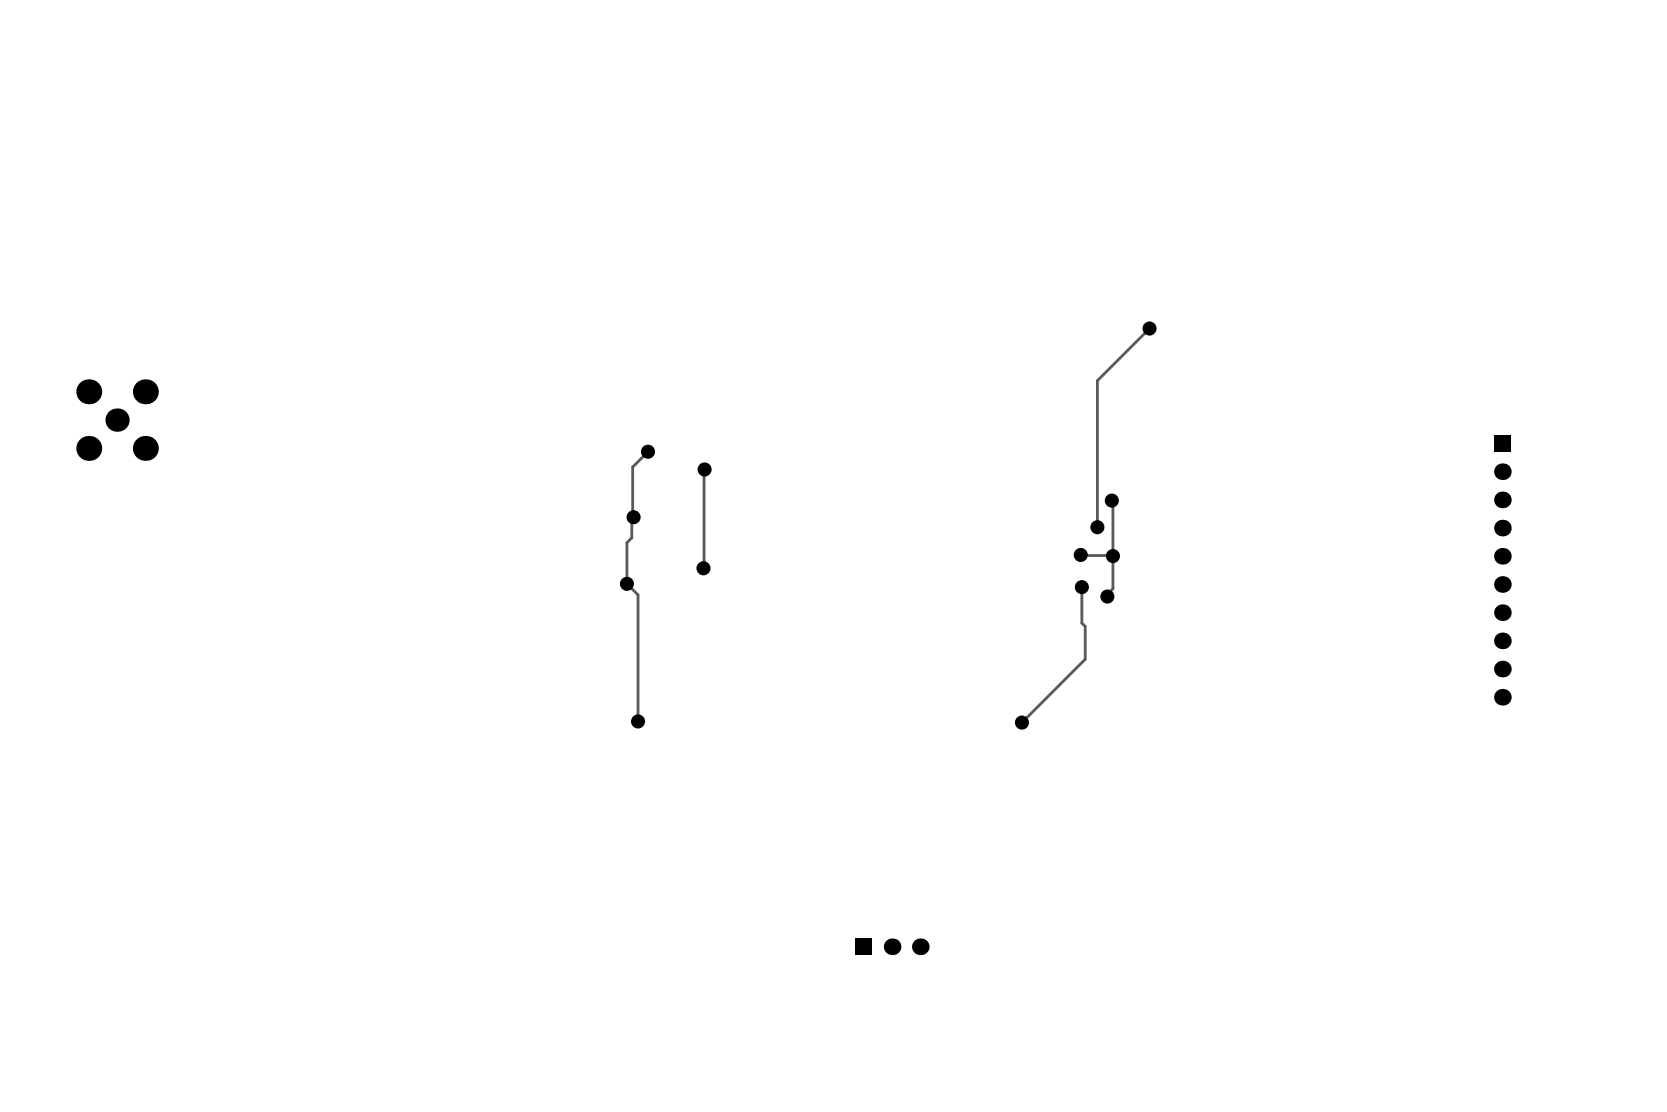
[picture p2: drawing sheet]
<svg xmlns="http://www.w3.org/2000/svg" width="500mm" height="333mm" viewBox="0 0 500 333" stroke-linecap="round" stroke-linejoin="round" font-family="sans-serif">
<path d="M344.7 98.5l-15.6 15.6v44M194.3 135.4l-4.6 4.6v15.3l-.3 .3v5.7l-1.4 1.4v12.3l3.3 3.4v37.9M211.3 140.8l-.2 .1v29.3l-.1 .2M333.4 150.1l.3 .3v26.1l-1.6 1.7v.6M324.1 166.4l.2 .1h9.3l.1 .2M324.4 176v10.8l1 1v9.9l-18.9 18.9" fill="none" stroke="#5a5a5a" stroke-width=".85"/>
<g fill="#000">
<circle cx="344.7" cy="98.5" r="2.11"/>
<circle cx="26.6" cy="117.5" r="3.7"/>
<circle cx="43.6" cy="117.5" r="3.7"/>
<circle cx="26.6" cy="134.4" r="3.7"/>
<circle cx="35.1" cy="125.9" r="3.5"/>
<circle cx="43.6" cy="134.4" r="3.7"/>
<circle cx="194.3" cy="135.4" r="2.11"/>
<circle cx="190" cy="155.1" r="2.11"/>
<circle cx="211.3" cy="140.8" r="2.11"/>
<circle cx="329.1" cy="158.1" r="2.11"/>
<circle cx="333.4" cy="150.1" r="2.11"/>
<circle cx="450.5" cy="158.3" r="2.5"/>
<circle cx="450.5" cy="149.9" r="2.5"/>
<circle cx="450.5" cy="141.4" r="2.5"/>
<circle cx="188" cy="175" r="2.11"/>
<circle cx="211" cy="170.4" r="2.11"/>
<circle cx="324.1" cy="166.4" r="2.11"/>
<circle cx="324.4" cy="176" r="2.11"/>
<circle cx="332.1" cy="178.8" r="2.11"/>
<circle cx="333.7" cy="166.7" r="2.11"/>
<circle cx="450.5" cy="175.2" r="2.5"/>
<circle cx="450.5" cy="166.8" r="2.5"/>
<circle cx="450.5" cy="192.1" r="2.5"/>
<circle cx="450.5" cy="183.7" r="2.5"/>
<circle cx="191.3" cy="216.3" r="2.11"/>
<circle cx="306.5" cy="216.6" r="2.11"/>
<circle cx="450.5" cy="209" r="2.5"/>
<circle cx="450.5" cy="200.6" r="2.5"/>
<circle cx="267.5" cy="283.8" r="2.5"/>
<circle cx="276" cy="283.8" r="2.5"/>
</g>
<g fill="#000">
<path d="M448 130.5h5v5h-5z" fill-rule="evenodd"/>
<path d="M256.6 281.3h5v5h-5z" fill-rule="evenodd"/>
</g>
</svg>
